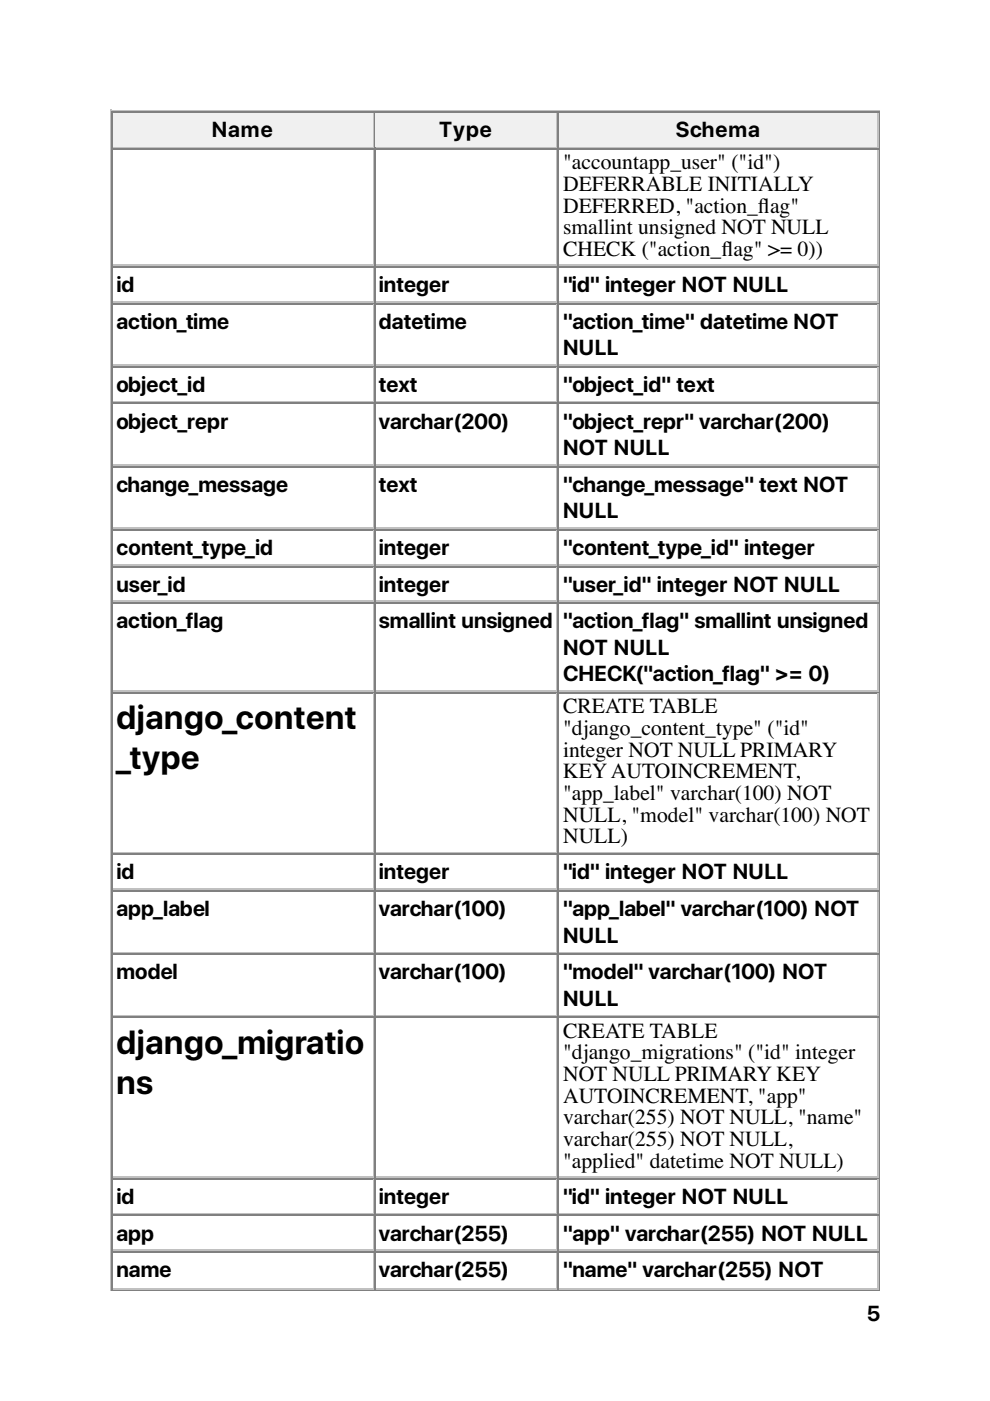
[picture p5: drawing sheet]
<svg xmlns="http://www.w3.org/2000/svg" width="210mm" height="297mm" viewBox="0 0 210 297" stroke-linecap="round" stroke-linejoin="round" font-family="sans-serif">
<defs><g id="words">
<g font-size="7.1">
<text x="24.7" y="154.6">django_content</text>
<text x="24.7" y="163.1">_type</text>
<text x="24.7" y="223.4">django_migratio</text>
<text x="24.7" y="231.9">ns</text>
</g>
<g font-size="4.6">
<text x="44.9" y="29.1">Name</text>
<text x="93.1" y="29.1">Type</text>
<text x="143.3" y="29.1">Schema</text>
<text x="119.4" y="35.9">&quot;accountapp_user&quot; (&quot;id&quot;)</text>
<text x="119.4" y="40.5">DEFERRABLE INITIALLY</text>
<text x="119.4" y="45.1">DEFERRED, &quot;action_fag&quot;</text>
<text x="160.7" y="45.1">l</text>
<text x="119.4" y="49.7">smallint unsigned NOT NULL</text>
<text x="119.4" y="54.2">CHECK (&quot;action_fag&quot; &gt;= 0))</text>
<text x="152.9" y="54.2">l</text>
<text x="24.7" y="61.9">id</text>
<text x="80.3" y="61.9">integer</text>
<text x="119.4" y="61.9">&quot;id&quot; integer NOT NULL</text>
<text x="24.7" y="69.7">action_time</text>
<text x="80.3" y="69.7">datetime</text>
<text x="119.4" y="69.7">&quot;action_time&quot; datetime NOT</text>
<text x="119.4" y="75.3">NULL</text>
<text x="24.7" y="83.1">object_id</text>
<text x="80.3" y="83.1">text</text>
<text x="119.4" y="83.1">&quot;object_id&quot; text</text>
<text x="24.7" y="90.9">object_repr</text>
<text x="80.3" y="90.9">varchar(200)</text>
<text x="119.4" y="90.9">&quot;object_repr&quot; varchar(200)</text>
<text x="119.4" y="96.5">NOT NULL</text>
<text x="24.7" y="104.3">change_message</text>
<text x="80.3" y="104.3">text</text>
<text x="119.4" y="104.3">&quot;change_message&quot; text NOT</text>
<text x="119.4" y="109.9">NULL</text>
<text x="24.7" y="117.7">content_type_id</text>
<text x="80.3" y="117.7">integer</text>
<text x="119.4" y="117.7">&quot;content_type_id&quot; integer</text>
<text x="24.7" y="125.4">user_id</text>
<text x="80.3" y="125.4">integer</text>
<text x="119.4" y="125.4">&quot;user_id&quot; integer NOT NULL</text>
<text x="24.7" y="133.2">action_flag</text>
<text x="80.3" y="133.2">smallint unsigned</text>
<text x="119.4" y="133.2">&quot;action_flag&quot; smallint unsigned</text>
<text x="119.4" y="138.8">NOT NULL</text>
<text x="119.4" y="144.5">CHECK(&quot;action_flag&quot; &gt;= 0)</text>
<text x="119.4" y="151.3">CREATE TABLE</text>
<text x="119.4" y="155.8">&quot;django_content_type&quot; (&quot;id&quot;</text>
<text x="119.4" y="160.4">integer NOT NULL PRIMARY</text>
<text x="119.4" y="165">KEYAUTOINCREMENT,</text>
<text x="119.4" y="169.6">&quot;app_label&quot; varchar(100) NOT</text>
<text x="119.4" y="174.2">NULL, &quot;model&quot; varchar(100) NOT</text>
<text x="119.4" y="178.8">NULL)</text>
<text x="24.7" y="186.5">id</text>
<text x="80.3" y="186.5">integer</text>
<text x="119.4" y="186.5">&quot;id&quot; integer NOT NULL</text>
<text x="24.7" y="194.2">app_label</text>
<text x="80.3" y="194.2">varchar(100)</text>
<text x="119.4" y="194.2">&quot;app_label&quot; varchar(100) NOT</text>
<text x="119.4" y="199.9">NULL</text>
<text x="24.7" y="207.6">model</text>
<text x="80.3" y="207.6">varchar(100)</text>
<text x="119.4" y="207.6">&quot;model&quot; varchar(100) NOT</text>
<text x="119.4" y="213.3">NULL</text>
<text x="119.4" y="220">CREATE TABLE</text>
<text x="119.4" y="224.6">&quot;django_migrations&quot; (&quot;id&quot; integer</text>
<text x="119.4" y="229.2">NOT NULL PRIMARY KEY</text>
<text x="119.4" y="233.8">AUTOINCREMENT, &quot;app&quot;</text>
<text x="119.4" y="238.4">varchar(255) NOT NULL, &quot;name&quot;</text>
<text x="119.4" y="243">varchar(255) NOT NULL,</text>
<text x="119.4" y="247.6">&quot;applied&quot; datetime NOT NULL)</text>
<text x="24.7" y="255.3">id</text>
<text x="80.3" y="255.3">integer</text>
<text x="119.4" y="255.3">&quot;id&quot; integer NOT NULL</text>
<text x="24.7" y="263">app</text>
<text x="80.3" y="263">varchar(255)</text>
<text x="119.4" y="263">&quot;app&quot; varchar(255) NOT NULL</text>
<text x="24.7" y="270.8">name</text>
<text x="80.3" y="270.8">varchar(255)</text>
<text x="119.4" y="270.8">&quot;name&quot; varchar(255) NOT</text>
<text x="183.8" y="280.1">5</text>
</g>
</g></defs>
<path d="M23.5 23.3v250.5M23.6 23.5h163M24 31.2h55.4M79.2 24v7" fill="none" stroke="#c0c0c0" stroke-width=".35"/>
<path d="M23.8 23.6v7.8M24 23.8h55.4M186.4 23.6v249.8M23.6 273.6h163" fill="none" stroke="#808080" stroke-width=".35"/>
<g fill="#f0f0f0">
<path d="M24 24h54.9v7h-54.9z"/>
<path d="M44.8 24.7h13.4v5.6h-13.4z"/>
</g>
<path d="M79.6 23.6v7.8M79.7 23.8h38.5" fill="none" stroke="#808080" stroke-width=".35"/>
<path d="M79.7 31.2h38.5M118 24v7" fill="none" stroke="#c0c0c0" stroke-width=".35"/>
<g fill="#f0f0f0">
<path d="M79.6 24h38.4v7h-38.4z"/>
<path d="M92.8 24.7h12v5.6h-12z"/>
</g>
<path d="M118.4 23.6v7.8M118.5 23.8h67.8" fill="none" stroke="#808080" stroke-width=".35"/>
<path d="M118.5 31.2h67.8M186.1 24v7" fill="none" stroke="#c0c0c0" stroke-width=".35"/>
<g fill="#f0f0f0">
<path d="M118.7 24h67.2v7h-67.2z"/>
<path d="M143.2 24.7h18.4v5.6h-18.4z"/>
</g>
<g fill="none" stroke="#808080" stroke-width=".35">
<path d="M23.8 31.4v242M24 31.6h55.4M79.6 31.4v242M79.7 31.6h38.5M118.4 31.4v242M118.5 31.6h67.8M24 56.6h55.4M79.7 56.6h38.5M118.5 56.6h67.8M24 64.4h55.4M24 77.8h55.4M79.7 64.4h38.5"/>
<path d="M79.7 77.8h38.5M118.5 64.4h67.8M118.5 77.8h67.8M24 85.5h55.4M24 99h55.4M79.7 85.5h38.5M79.7 99h38.5M118.5 85.5h67.8M118.5 99h67.8M24 112.4h55.4M79.7 112.4h38.5M118.5 112.4h67.8"/>
<path d="M24 120.1h55.4M24 127.9h55.4M79.7 120.1h38.5M79.7 127.9h38.5M118.5 120.1h67.8M118.5 127.9h67.8M24 146.9h55.4M79.7 146.9h38.5M118.5 146.9h67.8M24 181.2h55.4M24 188.9h55.4M79.7 181.2h38.5"/>
<path d="M79.7 188.9h38.5M118.5 181.2h67.8M118.5 188.9h67.8M24 202.3h55.4M24 215.7h55.4M79.7 202.3h38.5M79.7 215.7h38.5M118.5 202.3h67.8M118.5 215.7h67.8M24 249.9h55.4M24 257.7h55.4M79.7 249.9h38.5"/>
<path d="M79.7 257.7h38.5M118.5 249.9h67.8M118.5 257.7h67.8M24 265.5h55.4M79.7 265.5h38.5M118.5 265.5h67.8"/>
</g>
<g fill="none" stroke="#c0c0c0" stroke-width=".35">
<path d="M79.2 31.7v24.4M118 31.7v24.4M186.1 31.7v24.4M24 56.3h55.4M79.2 56.8v7.1M79.7 56.3h38.5M118 56.8v7.1M118.5 56.3h67.8M186.1 56.8v7.1M24 64h55.4M24 77.4h55.4M79.2 64.6v12.7"/>
<path d="M79.2 78v7M79.7 64h38.5M79.7 77.4h38.5M118 64.6v12.7M118 78v7M118.5 64h67.8M118.5 77.4h67.8M186.1 64.6v12.7M186.1 78v7M24 85.2h55.4M24 98.6h55.4M79.2 85.7v12.7"/>
<path d="M79.2 99.1v12.7M79.7 85.2h38.5M79.7 98.6h38.5M118 85.7v12.7M118 99.1v12.7M118.5 85.2h67.8M118.5 98.6h67.8M186.1 85.7v12.7M186.1 99.1v12.7M24 112h55.4M24 119.8h55.4M79.2 112.5v7.1"/>
<path d="M79.7 112h38.5M79.7 119.8h38.5M118 112.5v7.1M118.5 112h67.8M118.5 119.8h67.8M186.1 112.5v7.1M24 127.5h55.4M79.2 120.3v7.1M79.2 128.1v18.3M79.7 127.5h38.5M118 120.3v7.1M118 128.1v18.3"/>
<path d="M118.5 127.5h67.8M186.1 120.3v7.1M186.1 128.1v18.3M24 146.6h55.4M79.2 147.1v33.5M79.7 146.6h38.5M118 147.1v33.5M118.5 146.6h67.8M186.1 147.1v33.5M24 180.8h55.4M24 188.6h55.4M79.2 181.3v7.1"/>
<path d="M79.2 189.1v12.7M79.7 180.8h38.5M79.7 188.6h38.5M118 181.3v7.1M118 189.1v12.7M118.5 180.8h67.8M118.5 188.6h67.8M186.1 181.3v7.1M186.1 189.1v12.7M24 202h55.4M24 215.4h55.4M79.2 202.5v12.7"/>
<path d="M79.2 215.9v33.5M79.7 202h38.5M79.7 215.4h38.5M118 202.5v12.7M118 215.9v33.5M118.5 202h67.8M118.5 215.4h67.8M186.1 202.5v12.7M186.1 215.9v33.5M24 249.6h55.4M24 257.4h55.4M79.2 250.1v7.1"/>
<path d="M79.2 257.9v7M79.7 249.6h38.5M79.7 257.4h38.5M118 250.1v7.1M118 257.9v7M118.5 249.6h67.8M118.5 257.4h67.8M186.1 250.1v7.1M186.1 257.9v7M24 265.1h55.4M24 273.2h55.4M79.2 265.6v7.4"/>
<path d="M79.7 265.1h38.5M79.7 273.2h38.5M118 265.6v7.4M118.5 265.1h67.8M118.5 273.2h67.8M186.1 265.6v7.4"/>
</g>
<use href="#words"/>
</svg>
